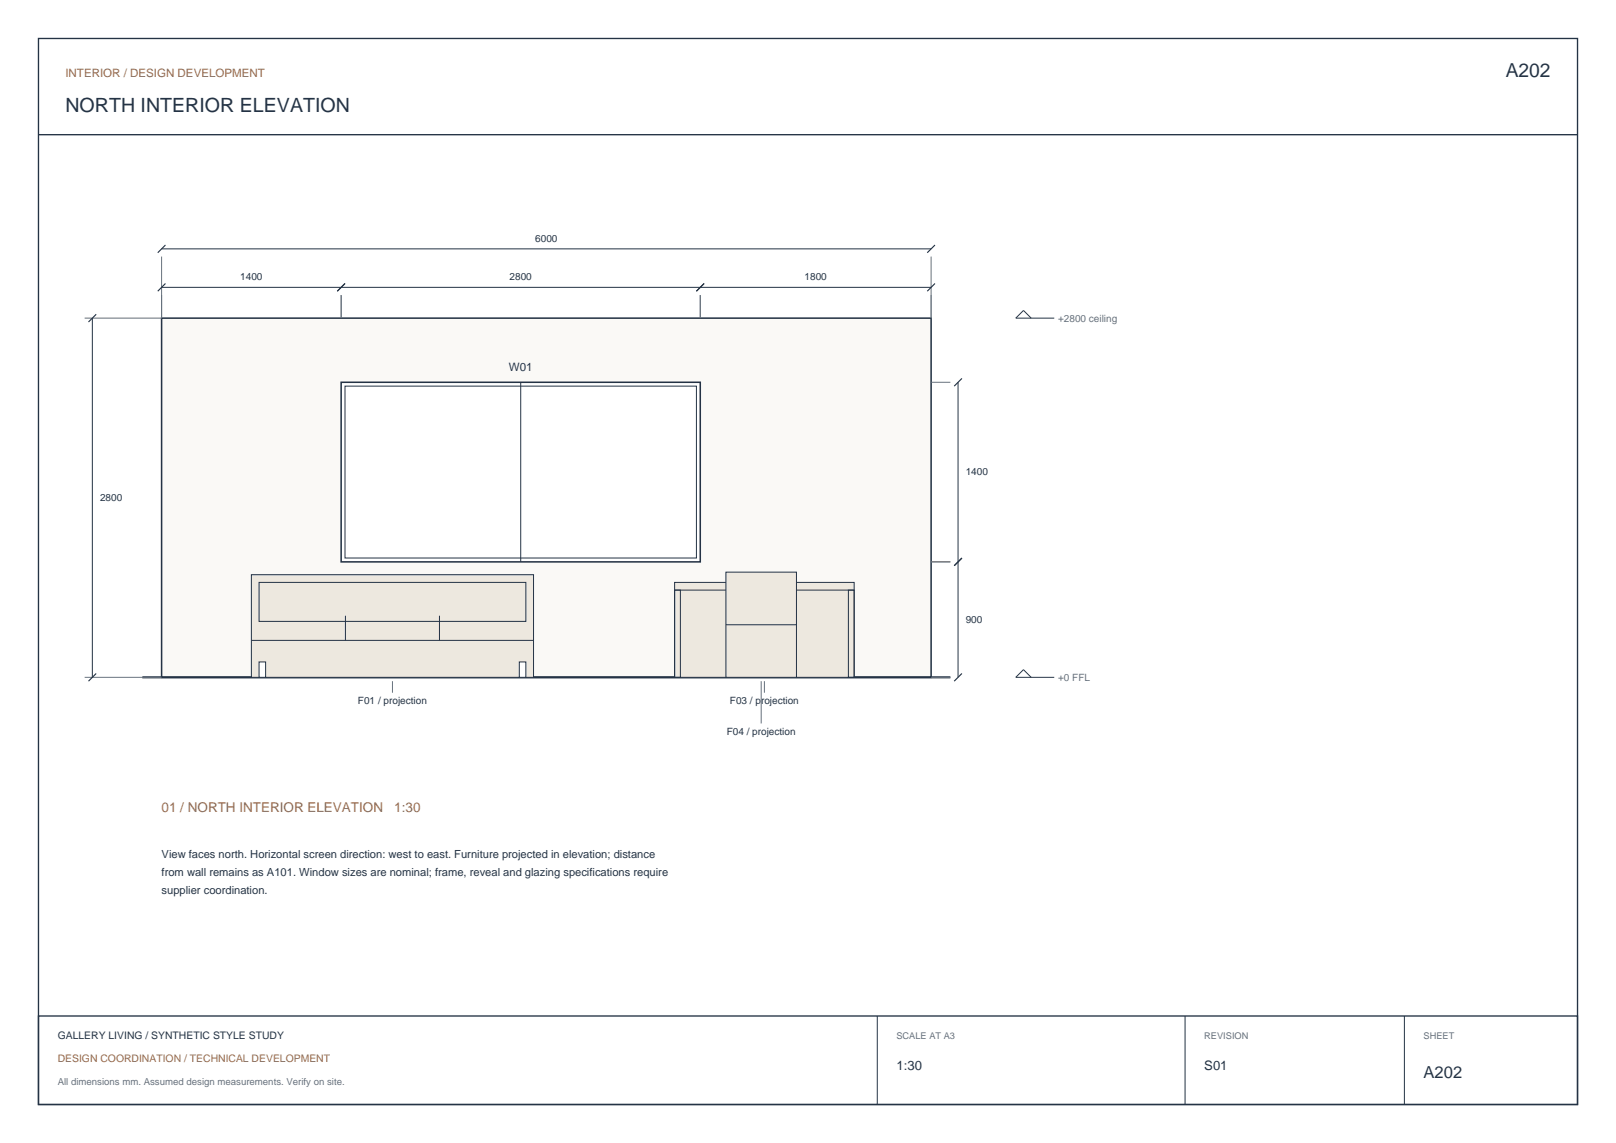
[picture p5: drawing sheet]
<svg xmlns="http://www.w3.org/2000/svg" width="420mm" height="297mm" viewBox="0 0 420 297" stroke-linecap="round" stroke-linejoin="round" font-family="sans-serif">
<defs><g id="words">
<text font-size="5.1" fill="#243345" x="17" y="29">NORTH INTERIOR ELEVATION</text>
<text font-size="5" fill="#243345" x="391.3" y="20">A202</text>
<text font-size="4.3" fill="#243345" x="370" y="280">A202</text>
<g font-size="3.5" fill="#986747">
<text x="42" y="211">01 / NORTH INTERIOR ELEVATION</text>
<text x="102.5" y="211">1:30</text>
</g>
<g font-size="3.4" fill="#243345">
<text x="233" y="278">1:30</text>
<text x="313" y="278">S01</text>
</g>
<text font-size="3" fill="#986747" x="17" y="20">INTERIOR / DESIGN DEVELOPMENT</text>
<text font-size="3" fill="#243345" x="132.2" y="96.3">W01</text>
<g font-size="2.9" fill="#243345">
<text x="42" y="223">View faces north. Horizontal screen direction: west to east. Furniture projected in elevation; distance</text>
<text x="42" y="227.6">from wall remains as A101. Window sizes are nominal; frame, reveal and glazing specifications require</text>
<text x="42" y="232.2">supplier coordination.</text>
</g>
<text font-size="2.7" fill="#243345" x="15" y="270">GALLERY LIVING / SYNTHETIC STYLE STUDY</text>
<text font-size="2.7" fill="#986747" x="15" y="276">DESIGN COORDINATION / TECHNICAL DEVELOPMENT</text>
<g font-size="2.6" fill="#243345">
<text x="139.1" y="62.9">6000</text>
<text x="62.4" y="72.9">1400</text>
<text x="132.4" y="72.9">2800</text>
<text x="209.1" y="72.9">1800</text>
<text x="251" y="123.5">1400</text>
<text x="26" y="130.1">2800</text>
<text x="251" y="161.8">900</text>
<text x="93" y="183">F01 / projection</text>
<text x="189.7" y="183">F03 / projection</text>
<text x="188.9" y="191">F04 / projection</text>
</g>
<g font-size="2.6" fill="#66727c">
<text x="275" y="83.7">+2800 ceiling</text>
<text x="275" y="177">+0 FFL</text>
</g>
<text font-size="2.5" fill="#66727c" x="15" y="282">All dimensions mm. Assumed design measurements. Verify on site.</text>
<g font-size="2.4" fill="#66727c">
<text x="233" y="270">SCALE AT A3</text>
<text x="313" y="270">REVISION</text>
<text x="370" y="270">SHEET</text>
</g>
</g></defs>
<path d="M10 10h400v277h-400zM10 35h400M10 264h400v23h-400z" fill="none" stroke="#243345" stroke-width=".35"/>
<path d="M228 264v23M308 264v23M365 264v23" fill="none" stroke="#243345" stroke-width=".26"/>
<path d="M42 82.7h200v93.3h-200z" fill-rule="evenodd" fill="#faf9f6" stroke="#243345" stroke-width=".4"/>
<path d="M37 176h210" fill="none" stroke="#243345" stroke-width=".55"/>
<path d="M88.7 99.3h93.3v46.7h-93.3z" fill-rule="evenodd" fill="#fff" stroke="#243345" stroke-width=".4"/>
<path d="M135.3 99.3v46.7M89.7 100.3h91.3v44.7h-91.3z" fill="none" stroke="#243345" stroke-width=".26"/>
<path d="M65.3 149.3h73.4v26.7h-73.4z" fill-rule="evenodd" fill="#ede8df" stroke="#243345" stroke-width=".26"/>
<path d="M67.3 151.3h69.4v10.2h-69.4zM89.8 160v6.4M114.2 160v6.4M65.3 166.4h73.4" fill="none" stroke="#243345" stroke-width=".26"/>
<g fill="#fff" stroke="#243345" stroke-width=".26">
<path d="M67.3 172h1.7v4h-1.7z" fill-rule="evenodd"/>
<path d="M135 172h1.7v4h-1.7z" fill-rule="evenodd"/>
</g>
<path d="M102 177v3" fill="none" stroke="#66727c" stroke-width=".26"/>
<path d="M175.3 151.3h46.7v24.7h-46.7z" fill-rule="evenodd" fill="#ede8df" stroke="#243345" stroke-width=".26"/>
<path d="M175.3 153.3h1.5v22.7h-1.5zM175.3 153.3h46.7M220.5 153.3h1.5v22.7h-1.5z" fill="none" stroke="#243345" stroke-width=".26"/>
<path d="M198.7 177v3" fill="none" stroke="#66727c" stroke-width=".26"/>
<path d="M188.7 148.7h18.3v27.3h-18.3z" fill-rule="evenodd" fill="#ede8df" stroke="#243345" stroke-width=".26"/>
<path d="M42 64.7h200M42 74.7h200M24 82.7v93.3M249 99.3v76.7M268 82.7l-2-2-2 2h10M188.7 162.3h18.3M268 176l-2-2-2 2h10" fill="none" stroke="#243345" stroke-width=".26"/>
<path d="M42 66.7v16h-20M88.7 76.7v6M182 76.7v6M242 66.7v16M242 99.3h5M242 146h5M22 176h20M197.8 177v11M242 176h5" fill="none" stroke="#66727c" stroke-width=".26"/>
<path d="M43 63.7l-2 2M43 73.7l-2 2M89.7 73.7l-2 2M183 73.7l-2 2M243 63.7l-2 2M243 73.7l-2 2M25 81.7l-2 2M250 98.3l-2 2M250 145l-2 2M25 175l-2 2M250 175l-2 2" fill="none" stroke="#243345" stroke-width=".3"/>
<use href="#words"/>
</svg>
